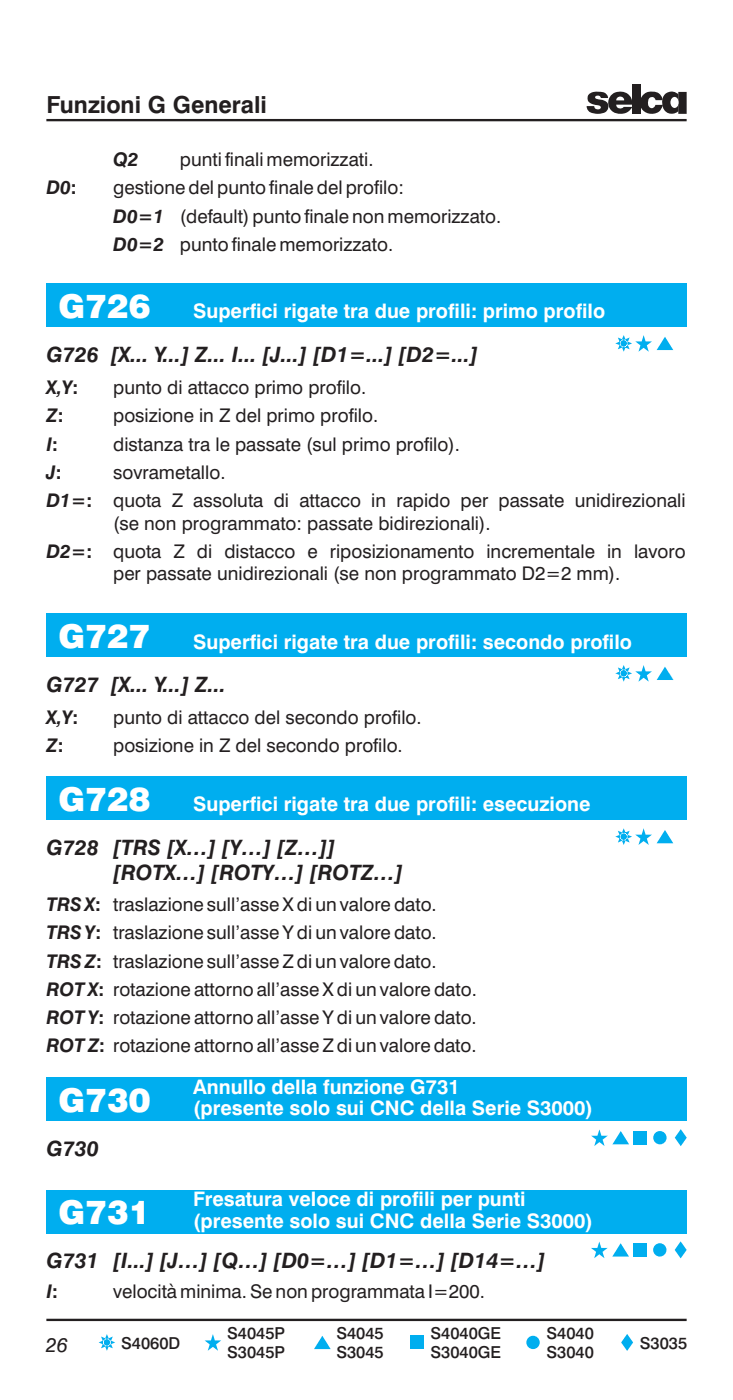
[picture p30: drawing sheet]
<svg xmlns="http://www.w3.org/2000/svg" width="110mm" height="210mm" viewBox="0 0 110 210" stroke-linecap="round" stroke-linejoin="round" font-family="sans-serif">
<defs><g id="words">
<g font-size="4.9" fill="#fff">
<text x="8.8" y="47.7">G726</text>
<text x="8.8" y="97.2">G727</text>
<text x="8.8" y="121.7">G728</text>
<text x="8.8" y="166.8">G730</text>
<text x="8.8" y="183.7">G731</text>
</g>
<text font-size="3.5" fill="#231f20" x="7" y="17">Funzioni G Generali</text>
<g font-size="3.2" fill="#231f20">
<text x="7" y="54.3">G726 [X... Y...] Z... I... [J...] [D1=...] [D2=...]</text>
<text x="7" y="103.8">G727 [X... Y...] Z...</text>
<text x="7" y="128.3">G728 [TRS [X…] [Y…] [Z…]]</text>
<text x="17" y="132.1">[ROTX…] [ROTY…] [ROTZ…]</text>
<text x="7" y="173.4">G730</text>
<text x="7" y="190.3">G731 [I...] [J…] [Q…] [D0=…] [D1=…] [D14=…]</text>
</g>
<g font-size="3" fill="#fff">
<text x="29" y="47.6">Superfici rigate tra due profili: primo profilo</text>
<text x="29" y="97.3">Superfici rigate tra due profili: secondo profilo</text>
<text x="29" y="121.6">Superfici rigate tra due profili: esecuzione</text>
<text x="29" y="164.1">Annullo della funzione G731</text>
<text x="29" y="167.3">(presente solo sui CNC della Serie S3000)</text>
<text x="29" y="181">Fresatura veloce di profili per punti</text>
<text x="29" y="184.2">(presente solo sui CNC della Serie S3000)</text>
</g>
<text font-size="3" fill="#231f20" x="6.9" y="202.9">26</text>
<g font-size="2.8" fill="#231f20">
<text x="7" y="29.2">D0:</text>
<text x="17" y="24.9">Q2</text>
<text x="17" y="29.2">gestionedelpuntofinaledelprofilo:</text>
<text x="27" y="24.9">puntifinalimemorizzati.</text>
<text x="17" y="33.4">D0=1</text>
<text x="27" y="33.4">(default)puntofinalenonmemorizzato.</text>
<text x="17" y="37.6">D0=2</text>
<text x="27" y="37.6">puntofinalememorizzato.</text>
<text x="7" y="59.1">X,Y:</text>
<text x="17" y="59.1">punto di attacco primo profilo.</text>
<text x="7" y="63.4">Z:</text>
<text x="17" y="63.4">posizione in Z del primo profilo.</text>
<text x="7" y="67.6">I:</text>
<text x="7" y="71.8">J:</text>
<text x="17" y="67.6">distanza tra le passate (sul primo profilo).</text>
<text x="17" y="71.8">sovrametallo.</text>
<text x="7" y="76.1">D1=:</text>
<text x="17" y="76.1">quota Z assoluta di attacco in rapido per passate unidirezionali</text>
<text x="7" y="83.7">D2=:</text>
<text x="17" y="79.5">(se non programmato: passate bidirezionali).</text>
<text x="17" y="83.7">quota Z di distacco e riposizionamento incrementale in lavoro</text>
<text x="17" y="87.1">per passate unidirezionali (se non programmato D2=2 mm).</text>
<text x="7" y="108.6">X,Y:</text>
<text x="7" y="112.9">Z:</text>
<text x="17" y="108.6">punto di attacco del secondo profilo.</text>
<text x="17" y="112.9">posizione in Z del secondo profilo.</text>
<text x="7" y="136.7">TRS X: traslazionesull’asseXdiunvaloredato.</text>
<text x="7" y="140.9">TRS Y: traslazionesull’asseYdiunvaloredato.</text>
<text x="7" y="145.2">TRS Z: traslazionesull’asseZdiunvaloredato.</text>
<text x="7" y="149.4">ROTX: rotazioneattornoall’asseXdiunvaloredato.</text>
<text x="7" y="153.6">ROTY: rotazioneattornoall’asseYdiunvaloredato.</text>
<text x="7" y="157.9">ROTZ: rotazioneattornoall’asseZdiunvaloredato.</text>
<text x="7" y="194.7">I:</text>
<text x="17" y="194.7">velocitàminima.SenonprogrammataI=200.</text>
</g>
<g font-size="2.5" fill="#231f20">
<text x="18.2" y="202.4">S4060D</text>
<text x="34.1" y="200.8">S4045P</text>
<text x="34.1" y="203.8">S3045P</text>
<text x="50.4" y="200.8">S4045</text>
<text x="50.4" y="203.8">S3045</text>
<text x="64.5" y="200.8">S4040GE</text>
<text x="64.5" y="203.8">S3040GE</text>
<text x="81.9" y="200.8">S4040</text>
<text x="81.9" y="203.8">S3040</text>
<text x="95.9" y="202.4">S3035</text>
</g>
</g></defs>
<g fill="#00aeef">
<path d="M7 178.5h96v6.5h-96z"/>
<path d="M88.6 187.2h1l.3-.9 .3 .9h.9l-.8 .6 .3 1-.7-.6-.8 .6 .3-1z"/>
<path d="M94.9 186.5h2v2h-2z"/>
</g>
<g fill="#00aeef">
<path d="M93.1 186.5l1.2 2h-2.5z" fill-rule="evenodd"/>
<path d="M102.1 186.2l.9 1.3-.9 1.3-.9-1.3z" fill-rule="evenodd"/>
<circle cx="98.9" cy="187.5" r="1"/>
</g>
<path d="M7 198h96" fill="none" stroke="#231f20" stroke-width=".35"/>
<g fill="#00aeef">
<path d="M94 200.1l.9 1.3-.9 1.3-.9-1.3z" fill-rule="evenodd"/>
<path d="M48.3 200.4l1.3 2h-2.5z" fill-rule="evenodd"/>
<path d="M15.1 200.5l2.2 .9-2.2 .9 .9-2.1 .9 2.1-2.1-.9 2.1-.9-.9 2.2z" fill-rule="evenodd"/>
<circle cx="79.9" cy="201.4" r="1"/>
</g>
<g fill="#00aeef">
<path d="M30.7 201.1h.9l.3-.9 .3 .9h1l-.8 .6 .3 1-.8-.6-.8 .6 .3-1z"/>
<path d="M61.5 200.4h2v2h-2z"/>
</g>
<path d="M7 18h96" fill="none" stroke="#231f20" stroke-width=".35"/>
<path d="M94.8 12.7h1.2v4.4h-1.2z" fill="#231f20"/>
<g fill="#231f20">
<path d="M91.6 14.4a1.73 1.73 0 0 0-.1 2.1 1.73 1.73 0 0 0 2.1 .5 1.81 1.81 0 0 0 1.2-1h-1.3a.62 .62 0 0 1-.7 .3 .62 .62 0 0 1-.4-.6h2.4a1.84 1.84 0 0 0-1.1-1.9 1.84 1.84 0 0 0-2.1 .6zM92.5 14.7a.6 .6 0 0 1 .6-.2 .6 .6 0 0 1 .5 .6h-1.2z" fill-rule="evenodd"/>
<path d="M88.3 14.2a2.37 2.37 0 0 1 2.7 0l.2 .5h-1.1l-.1-.1a.46 .46 0 0 0-.8 0l.3 .3a1.63 1.63 0 0 1 1.7 .8 1.13 1.13 0 0 1-1.2 1.4 1.76 1.76 0 0 1-2-.8v-.4h1.1a.55 .55 0 0 0 .3 .5 .55 .55 0 0 0 .6-.1l.1-.2-.2-.2-1-.2a.92 .92 0 0 1-.6-1.5z" fill-rule="evenodd"/>
<path d="M96.4 14.3a1.81 1.81 0 0 1 2.9 .4v.3h-1a.58 .58 0 0 0-.7-.4 .58 .58 0 0 0-.4 .7 .66 .66 0 0 0 .7 .9l.4-.5h1.1a1.72 1.72 0 0 1-2.5 1.2 1.72 1.72 0 0 1-.5-2.6z" fill-rule="evenodd"/>
<path d="M101.7 13.8h1.3v3.3h-1.3z" fill-rule="evenodd"/>
<path d="M99.7 14.1a1.46 1.46 0 0 1 2 .1v.9a.62 .62 0 0 0-.8-.5 .62 .62 0 0 0-.4 .8 .62 .62 0 0 0 .5 .8 .62 .62 0 0 0 .7-.5v1a1.48 1.48 0 0 1-1.7 .2 1.48 1.48 0 0 1-.7-1.6v-.5z" fill-rule="evenodd"/>
</g>
<g fill="#00aeef">
<path d="M92.6 50.6l2.2 .9-2.2 .9 .9-2.1 .9 2.1-2.1-.9 2.1-.9-.9 2.2z" fill-rule="evenodd"/>
<path d="M99.7 50.5l1.3 2h-2.5z" fill-rule="evenodd"/>
<path d="M92.6 100.1l2.2 .9-2.2 .9 .9-2.1 .9 2.1-2.1-.9 2.1-.9-.9 2.2z" fill-rule="evenodd"/>
<path d="M99.7 100l1.3 2h-2.5z" fill-rule="evenodd"/>
<path d="M92.6 124.6l2.2 .9-2.2 .9 .9-2.1 .9 2.1-2.1-.9 2.1-.9-.9 2.2z" fill-rule="evenodd"/>
<path d="M99.7 124.5l1.3 2h-2.5z" fill-rule="evenodd"/>
<path d="M93.1 169.7l1.2 2h-2.5z" fill-rule="evenodd"/>
<path d="M102.1 169.4l.9 1.3-.9 1.3-.9-1.3z" fill-rule="evenodd"/>
<circle cx="98.9" cy="170.7" r="1"/>
</g>
<g fill="#00aeef">
<path d="M95.3 51.2h.9l.3-.9 .3 .9h1l-.8 .6 .3 1-.8-.6-.8 .6 .3-1z"/>
<path d="M7 42.5h96v6.5h-96z"/>
<path d="M95.3 100.7h.9l.3-.9 .3 .9h1l-.8 .6 .3 1-.8-.6-.8 .6 .3-1z"/>
<path d="M7 92h96v6.5h-96z"/>
<path d="M95.3 125.2h.9l.3-.9 .3 .9h1l-.8 .6 .3 1-.8-.6-.8 .6 .3-1z"/>
<path d="M7 116.5h96v6.5h-96z"/>
<path d="M7 161.7h96v6.5h-96z"/>
<path d="M88.6 170.4h1l.3-1 .3 1h.9l-.7 .6 .2 .9-.7-.6-.8 .6 .3-.9z"/>
<path d="M94.9 169.7h2v2h-2z"/>
</g>
<use href="#words"/>
</svg>
